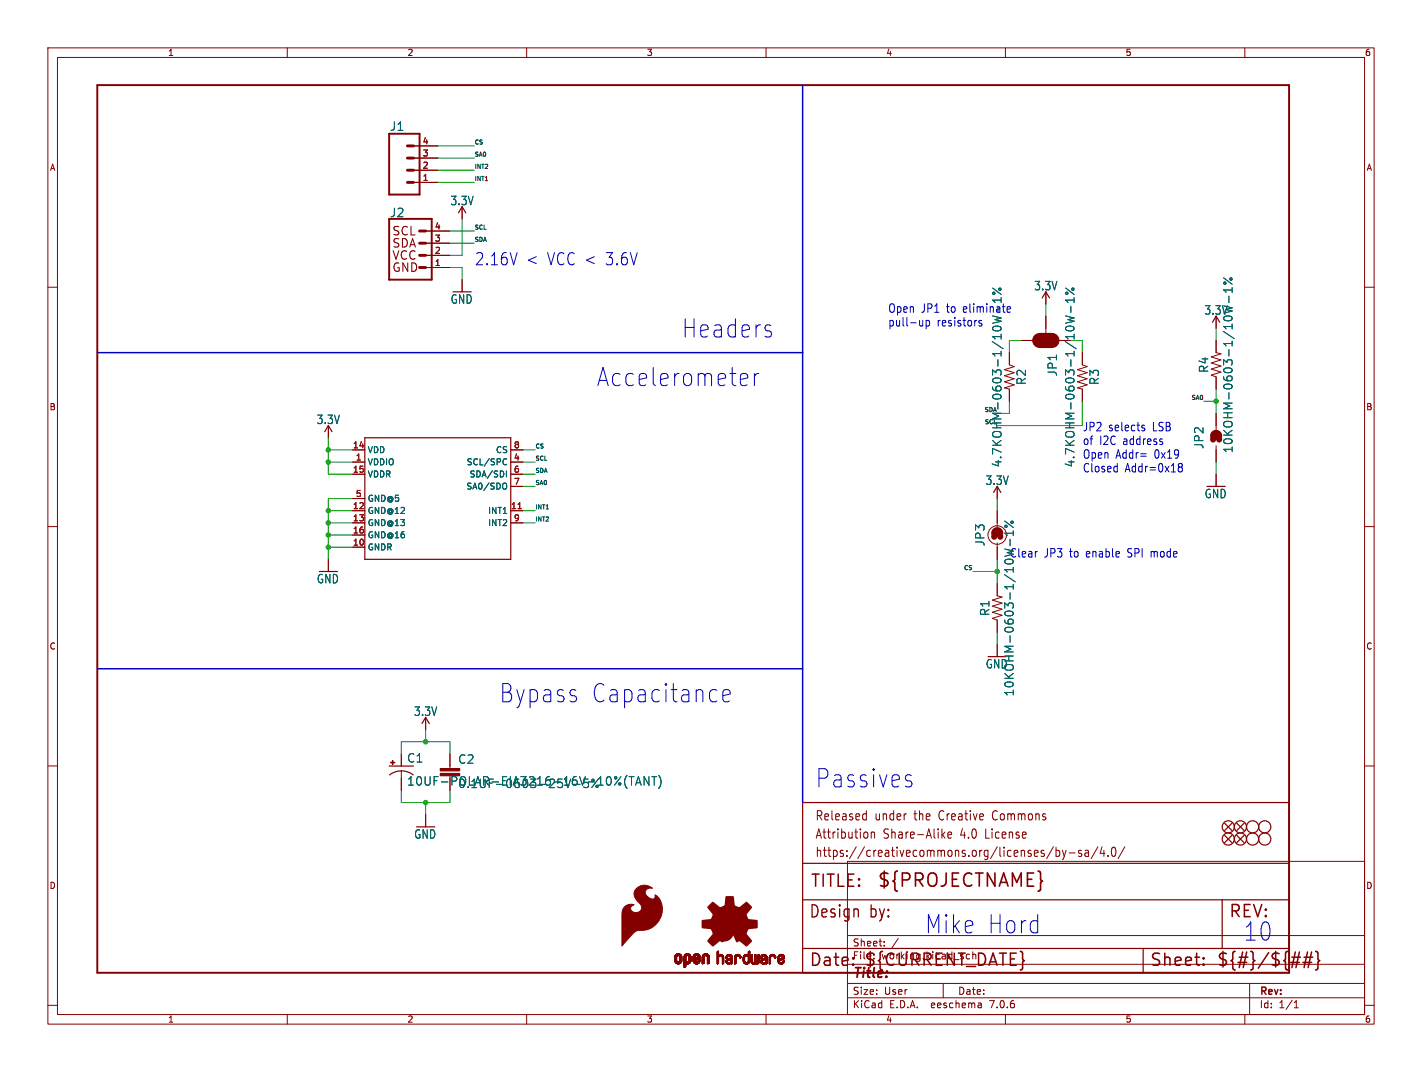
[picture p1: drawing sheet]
<svg xmlns="http://www.w3.org/2000/svg" width="297mm" height="224mm" viewBox="0 0 297 224" stroke-linecap="round" stroke-linejoin="round" font-family="sans-serif">
<defs><g id="words">
<g font-size="5.3" fill="#0000c2">
<text x="142.2" y="70.9">Headers</text>
<text x="124.5" y="81">Accelerometer</text>
<text x="104.1" y="147.1">Bypass</text>
<text x="123.2" y="147.1">Capacitance</text>
<text x="170.2" y="164.9">Passives</text>
<text x="193" y="195.3">Mike Hord</text>
<text x="259.6" y="196.9">10</text>
</g>
<text font-size="3.8" fill="#840000" x="183.1" y="185.7">${PROJECTNAME}</text>
<g font-size="3.5" fill="#0000c2">
<text x="99.1" y="55.6">2.16V</text>
<text x="109.8" y="55.6">&lt;</text>
<text x="114.1" y="55.6">VCC &lt;</text>
<text x="126.3" y="55.6">3.6V</text>
</g>
<g font-size="3.5" fill="#840000">
<text x="169.2" y="185.7">TITLE:</text>
<text x="168.9" y="192.1">Design</text>
<text x="181.6" y="192.1">by:</text>
<text x="256.5" y="192.1">REV:</text>
<text x="168.9" y="202.2">Date:</text>
<text x="180.3" y="202.2">${CURRENT_DATE}</text>
<text x="240" y="202.2">Sheet:</text>
<text x="254" y="202.2">${#}/${##}</text>
</g>
<text font-size="2.8" fill="#840000" x="178" y="204.8">Title:</text>
<g font-size="2.7" fill="#840000">
<text x="170.2" y="171.7">Released</text>
<text x="182.7" y="171.7">under</text>
<text x="191.1" y="171.7">the</text>
<text x="196.5" y="171.7">Creative</text>
<text x="208" y="171.7">Commons</text>
<text x="170.2" y="175.5">Attribution</text>
<text x="170.2" y="179.3">https://creativecommons.org/licenses/by-sa/4.0/</text>
<text x="184.5" y="175.5">Share-Alike</text>
<text x="200.8" y="175.5">4.0</text>
<text x="206.2" y="175.5">License</text>
</g>
<g font-size="2.5" fill="#006464">
<text x="81.4" y="27.5">J1</text>
<text x="81.4" y="45.6">J2</text>
<text x="94" y="43.1">3.3V</text>
<text x="94" y="63.6">GND</text>
<text x="201.3" y="65.5">eliminate</text>
<text x="215.9" y="60.9">3.3V</text>
<text x="251.5" y="65.9">3.3V</text>
<text x="252.6" y="78" transform="rotate(-90 252.6 78)">R4</text>
<text x="214.5" y="80.5" transform="rotate(-90 214.5 80.5)">R2</text>
<text x="221" y="78.7" transform="rotate(-90 221 78.7)">JP1</text>
<text x="229.7" y="80.5" transform="rotate(-90 229.7 80.5)">R3</text>
<text x="66.1" y="88.8">3.3V</text>
<text x="251.6" y="93.9" transform="rotate(-90 251.6 93.9)">JP2</text>
<text x="257.7" y="94.8" transform="rotate(-90 257.7 94.8)">10KOHM-0603-1/10W-1%</text>
<text x="205.8" y="101.5">3.3V</text>
<text x="209.4" y="97.7" transform="rotate(-90 209.4 97.7)">4.7KOHM-0603-1/10W-1%</text>
<text x="224.6" y="97.7" transform="rotate(-90 224.6 97.7)">4.7KOHM-0603-1/10W-1%</text>
<text x="251.5" y="104.3">GND</text>
<text x="205.8" y="114.2" transform="rotate(-90 205.8 114.2)">JP3</text>
<text x="210.8" y="116.6">Clear</text>
<text x="66.1" y="122.1">GND</text>
<text x="206.9" y="128.8" transform="rotate(-90 206.9 128.8)">R1</text>
<text x="205.8" y="139.8">GND</text>
<text x="86.4" y="149.8">3.3V</text>
<text x="211.9" y="145.6" transform="rotate(-90 211.9 145.6)">10KOHM-0603-1/10W-1%</text>
<text x="84.9" y="159.5">C1</text>
<text x="95.6" y="159.7">C2</text>
<text x="84.9" y="164.3">10UF-POLAR-EIA3216-16V-10%(TANT)</text>
<text x="95.6" y="164.8">0.1UF-0603-25V-5%</text>
<text x="86.4" y="175.4">GND</text>
</g>
<g font-size="2.5" fill="#840000">
<text x="81.8" y="49.5">SCL</text>
<text x="81.8" y="52">SDA</text>
<text x="81.8" y="57.1">GND</text>
<text x="81.8" y="54.6">VCC</text>
</g>
<g font-size="2.5" fill="#0000c2">
<text x="185.4" y="65.5">Open</text>
<text x="192.3" y="65.5">JP1</text>
<text x="197.7" y="65.5">to</text>
<text x="185.4" y="68.3">pull-up</text>
<text x="195.7" y="68.3">resistors</text>
<text x="226.1" y="90.2">JP2</text>
<text x="226.1" y="93.1">of</text>
<text x="226.1" y="95.9">Open</text>
<text x="229.6" y="93.1">I2C address</text>
<text x="231.5" y="90.2">selects</text>
<text x="233" y="95.9">Addr=</text>
<text x="240.8" y="90.2">LSB</text>
<text x="241.1" y="95.9">0x19</text>
<text x="226.1" y="98.8">Closed</text>
<text x="234.9" y="98.8">Addr=0x18</text>
<text x="218" y="116.6">JP3</text>
<text x="223.4" y="116.6">to</text>
<text x="227" y="116.6">enable</text>
<text x="235.8" y="116.6">SPI mode</text>
</g>
<g font-size="2.1" fill="#840000">
<text x="178" y="197.9">Sheet:</text>
<text x="178" y="200.6">File:</text>
<text x="184.1" y="200.6">working.kicad_sch</text>
<text x="178" y="208">Size:</text>
<text x="184.7" y="208">User</text>
<text x="200" y="208">Date:</text>
<text x="263" y="208.2">Rev:</text>
<text x="178" y="210.8">KiCad</text>
<text x="185.7" y="210.8">E.D.A.</text>
<text x="194.6" y="210.8">eeschema</text>
<text x="207" y="210.8">7.0.6</text>
<text x="263" y="210.8">Id:</text>
<text x="267.1" y="210.8">1/1</text>
</g>
<g font-size="1.8" fill="#840000">
<text x="35" y="11.9">1</text>
<text x="85" y="11.9">2</text>
<text x="135" y="11.9">3</text>
<text x="185" y="11.9">4</text>
<text x="235" y="11.9">5</text>
<text x="285" y="11.9">6</text>
<text x="10.3" y="35.9">A</text>
<text x="285.3" y="35.9">A</text>
<text x="10.3" y="85.9">B</text>
<text x="285.3" y="85.9">B</text>
<text x="10.3" y="135.9">C</text>
<text x="285.3" y="135.9">C</text>
<text x="10.3" y="185.9">D</text>
<text x="285.3" y="185.9">D</text>
<text x="35" y="213.8">1</text>
<text x="85" y="213.8">2</text>
<text x="135" y="213.8">3</text>
<text x="185" y="213.8">4</text>
<text x="235" y="213.8">5</text>
<text x="285" y="213.8">6</text>
</g>
<g font-size="1.8" fill="#a90000">
<text x="88.2" y="35.3">2</text>
<text x="88.2" y="32.8">3</text>
<text x="88.2" y="30.2">4</text>
<text x="88.2" y="37.8">1</text>
<text x="90.7" y="53.1">2</text>
<text x="90.7" y="50.5">3</text>
<text x="90.7" y="48">4</text>
<text x="90.7" y="55.6">1</text>
<text x="73.6" y="93.7">14</text>
<text x="107.2" y="93.7">8</text>
<text x="73.6" y="98.8">15</text>
<text x="74.2" y="96.3">1</text>
<text x="107.2" y="96.3">4</text>
<text x="107.2" y="98.8">6</text>
<text x="107.2" y="101.3">7</text>
<text x="73.6" y="106.4">12</text>
<text x="74.2" y="103.9">5</text>
<text x="106.6" y="106.4">11</text>
<text x="73.6" y="109">13</text>
<text x="73.6" y="111.5">16</text>
<text x="107.2" y="109">9</text>
<text x="73.6" y="114">10</text>
</g>
<g font-size="1.8" fill="#006464">
<text x="76.7" y="94.8">VDD</text>
<text x="103.5" y="94.8">CS</text>
<text x="76.7" y="97.4">VDDIO</text>
<text x="76.7" y="99.9">VDDR</text>
<text x="97.4" y="97.4">SCL/SPC</text>
<text x="98" y="99.9">SDA/SDI</text>
<text x="76.7" y="107.5">GND@12</text>
<text x="76.7" y="105">GND@5</text>
<text x="97.3" y="102.5">SA0/SDO</text>
<text x="101.9" y="107.5">INT1</text>
<text x="76.7" y="110.1">GND@13</text>
<text x="76.7" y="112.6">GND@16</text>
<text x="101.9" y="110.1">INT2</text>
<text x="76.7" y="115.2">GNDR</text>
</g>
<g font-size="1.2" fill="#0f0f0f">
<text x="99.1" y="32.8">SA0</text>
<text x="99.1" y="30.2">CS</text>
<text x="99.1" y="35.3">INT2</text>
<text x="99.1" y="37.9">INT1</text>
<text x="99.1" y="48">SCL</text>
<text x="99.1" y="50.6">SDA</text>
<text x="248.7" y="83.6">SA0</text>
<text x="205.5" y="86.1">SDA</text>
<text x="205.5" y="88.7">SCL</text>
<text x="111.8" y="93.7">CS</text>
<text x="111.8" y="101.4">SA0</text>
<text x="111.8" y="98.8">SDA</text>
<text x="111.8" y="96.3">SCL</text>
<text x="111.8" y="106.4">INT1</text>
<text x="111.8" y="109">INT2</text>
<text x="201.2" y="119.1">CS</text>
</g>
</g></defs>
<g fill="none" stroke="#840000" stroke-width=".21">
<path d="M10 10h277v203.9h-277zM12 12h273v199.9h-273zM60 10v2M110 10v2M160 10v2M210 10v2M260 10v2M86.4 38.1h5M86.4 35.6h5M86.4 33h5M86.4 30.5h5M10 60h2"/>
<path d="M88.9 55.9h5.1M88.9 53.3h5.1M88.9 50.8h5.1M88.9 48.3h5.1M96.5 43.2v2.5M96.5 58.4v2.6M285 60h2M210.8 73.7v2.5l1 .4-2 .6 2 .7-2 .6 2 .6-2 .7 2 .6-2 .6 1 .3v2.5M213.4 71.1h2.5M217.8 69.9h1.3v2.5h-1.3zM218.4 61v2.5M218.4 66v3.9"/>
<path d="M221 71.1h2.5M226.1 73.7v2.5l1 .4-2.1 .6 2.1 .7-2.1 .6 2.1 .6-2.1 .7 2.1 .6-2.1 .6 1.1 .3v2.5M254 71.1v2.6l1 .2-2 .6 2 .7-2 .6 2 .7-2 .6 2 .6-2 .7 1 .3v2.6M254 66v2.6M68.6 88.9v2.5M73.7 96.5h2.5M73.7 94h2.5M73.7 99.1h2.5M106.7 96.5h2.5M106.7 94h2.5M106.7 99.1h2.5M254 86.4v3.4"/>
<path d="M254 93.1v3.4M254 99.1v2.5M10 110h2M68.6 116.8v2.6M73.7 114.3h2.5M73.7 106.7h2.5M73.7 109.2h2.5M73.7 111.8h2.5M73.7 104.1h2.5M106.7 106.7h2.5M106.7 109.2h2.5M106.7 101.6h2.5"/>
<path d="M208.3 101.6v2.5M208.3 106.7v3.4M208.3 113.4v3.4M285 110h2M208.3 121.9v2.6l1 .2-2 .6 2 .7-2 .6 2 .7-2 .6 2 .6-2 .7 1 .3v2.6M208.3 134.6v2.6M10 160h2M83.8 157.5v2.5M88.9 149.9v2.5M94 157.5v3M285 160h2M83.8 161v4.1"/>
<path d="M88.9 170.2v2.5M177 179.9h108v32h-108zM180.5 170l.4 .1M180.9 169.3v2M180.9 171.2l-.4 .1M181.2 174v.9M182 173.8v1.3M182 174l.2-.2 .4 .1 .1 1.2M196.9 174.4l.5 .7M197.4 173.8l-.7 .7M198 174.4l.8-.1-.1-.4-.5-.1-.2 .3 .1 .9h.6M220 176.9l-1.4 2.5"/>
<path d="M220.6 177v1.9M220.6 177.7l.4-.1 .3 .4-.1 .8h-.6M221.9 177.6l.4 1.3M222.3 178.9l-.2 .5-.2 .1M222.7 177.6l-.4 1.3M223.3 178.2h1.2M225.9 177.7l-.4-.1-.2 .3v.3l.6 .1v.5h-.6M226.7 177.7h.6l.1 1.2M227.4 178.1l-.6 .1a.4 .4 0 0 0-.2 .3 .4 .4 0 0 0 .2 .4l.6-.1M229.3 176.9l-1.4 2.5M230.2 176.9l-.4 1.4h1M230.6 177.6v1.3"/>
<path d="M231.4 178.7v.2M232.4 177.1l.3-.1a1.34 1.34 0 0 1 0 1.9h-.2a1.44 1.44 0 0 1-.1-1.8zM234.9 176.9l-1.4 2.5M177 195.4h108M184.7 197.5v.1M184.7 196.7v.1M187.6 196l-1.3 2M10 210h2M60 211.9v2M110 211.9v2M160 211.9v2M177 208.4h108"/>
<path d="M177 205.4h108M177 201.4h108M197 205.4v3M204.9 209.6l.1 .9M205 210.4l-.2 .1M205 209.9h-.2M210 211.9v2M260 211.9v2M261 205.4v6.5M270.3 210.5h.9M270.3 209.4l.4-.4v1.5M285 210h2"/>
<circle cx="208.3" cy="111.8" r="1.93"/>
</g>
<g fill="none" stroke="#006464" stroke-width=".21">
<path d="M255.6 58l1.8 1.4M207.3 66l1.8 .4-1.3 .4 1.3 .3-1.8 .4M207.3 60.2l1.8 1.3M209.1 62.2v1M209.1 62.7h-1.8l.3 .2M222.6 66l1.7 .4-1.2 .4 1.2 .3-1.7 .4M222.6 60.2l1.7 1.3M223.7 64v1.3M224.3 62.7h-1.7l.5 .5M224.3 62.2v1M255.6 63.9l1.8 .4-1.3 .3 1.3 .4-1.8 .4M256.7 61.8v1.4"/>
<path d="M257.4 60.1v1M257.4 60.6h-1.8l.5 .5M105.5 95.8l.3 .2M105.8 98.4v1.2M105.8 97l-.3 .1M105.5 100.9l.3 .4v.7l-.3 .2M209.9 114.7l1.7 .4M209.9 108.8l1.7 1.4M211 112.6v1.4M211.6 115.8l-1.7 .4M211.6 110.9v1M211.6 111.4h-1.7l.5 .5"/>
<path d="M131 162a2.04 2.04 0 0 0 0 2.7M131.4 162.2h1M131.9 162.2v1.8M132.7 164l.6-1.8 .6 1.8M132.9 163.5h.9M135.5 162.2v1.8l-1-1.8v1.8M136.1 162.2h1M136.6 162.2v1.8M137.6 162a2.04 2.04 0 0 1 0 2.7"/>
<circle cx="255.8" cy="59.1" r=".24"/>
<circle cx="257.1" cy="58.3" r=".25"/>
<circle cx="207.6" cy="61.3" r=".25"/>
<circle cx="208.8" cy="60.4" r=".25"/>
<circle cx="222.8" cy="61.3" r=".25"/>
<circle cx="224.1" cy="60.4" r=".25"/>
<circle cx="210.1" cy="109.9" r=".25"/>
<circle cx="211.4" cy="109.1" r=".25"/>
</g>
<path d="M20.3 17.8h248.9v185.4h-248.9zM81.3 27.9h6.3v12.7h-6.3zM81.3 45.7h8.9v12.7h-8.9z" fill="none" stroke="#840000" stroke-width=".41"/>
<g fill="none" stroke="#840000" stroke-width=".25">
<path d="M95.8 44.5l.7-1.3 .8 1.3M217.7 62.2l.7-1.2 .8 1.2M253.2 67.3l.8-1.3 .8 1.3M67.8 90.2l.8-1.3 .7 1.3M76.2 91.4h30.5v25.4h-30.5zM207.5 102.9l.8-1.3 .7 1.3M88.1 151.1l.8-1.2 .8 1.2M81.3 160h5.1M81.4 161.9a4.1 4.1 0 0 1 4.9 0M167.6 167.6h101.6v35.6h-101.6zM255.8 172l1.5 1.5M255.8 174.5l1.5 1.5"/>
<path d="M257.3 172l-1.5 1.5M257.3 174.5l-1.5 1.5M258.3 174.5l1.5 1.5M258.3 172l1.5 1.5M259.8 174.5l-1.5 1.5M259.8 172l-1.5 1.5M167.6 198.1h101.6M167.6 180.3h101.6M167.6 188h101.6M238.8 198.1v5.1M255.3 188v10.1"/>
<circle cx="256.5" cy="175.3" r="1.27"/>
<circle cx="256.5" cy="172.7" r="1.27"/>
<circle cx="259.1" cy="172.7" r="1.27"/>
<circle cx="259.1" cy="175.3" r="1.27"/>
<circle cx="261.6" cy="172.7" r="1.27"/>
<circle cx="261.6" cy="175.3" r="1.27"/>
<circle cx="264.2" cy="175.3" r="1.27"/>
<circle cx="264.2" cy="172.7" r="1.27"/>
</g>
<path d="M108.2 106.3h.7" fill="none" stroke="#a90000" stroke-width=".21"/>
<path d="M85.1 38.1h1.3M85.1 35.6h1.3M85.1 33h1.3M85.1 30.5h1.3M87.6 55.9h1.3M87.6 53.3h1.3M87.6 50.8h1.3M87.6 48.3h1.3" fill="none" stroke="#840000" stroke-width=".61"/>
<g fill="#840000" stroke="#840000" stroke-width=".21">
<path d="M216.2 70.2l.8-.3v2.5a1.27 1.27 0 0 1-1.1-.8 1.27 1.27 0 0 1 .3-1.4z"/>
<path d="M217.8 69.9h1.3v2.5h-1.3z"/>
<path d="M219.8 69.9a1.27 1.27 0 0 1 1.3 1.2 1.27 1.27 0 0 1-1.3 1.3z"/>
<path d="M91.9 161.5h4.1v.6h-4.1z"/>
<path d="M91.9 160.5h4.1v.5h-4.1z"/>
<path d="M140.9 200.7h.4z"/>
<path d="M140.9 200.6l.4 .1z"/>
<path d="M140.9 200.6h.4z"/>
<path d="M140.9 200.5l.4 .1z"/>
<path d="M140.9 200.5h.4z"/>
<path d="M140.9 200.4l.4 .1z"/>
<path d="M140.9 200.4h.4z"/>
<path d="M140.9 200.3l.4 .1z"/>
<path d="M140.9 200.3h.4z"/>
<path d="M140.9 200.2l.4 .1z"/>
<path d="M140.9 200.2h.4z"/>
<path d="M140.9 200.1l.4 .1z"/>
<path d="M140.9 200.1h.4z"/>
<path d="M140.9 200l.4 .1z"/>
<path d="M140.9 200h.4z"/>
<path d="M140.9 199.9l.4 .1z"/>
<path d="M140.9 199.9h.4z"/>
<path d="M141 200.7h.4z"/>
<path d="M141 200.7h.3z"/>
<path d="M141 199.9h.3z"/>
<path d="M141 199.8l.3 .1z"/>
<path d="M141 199.8h.4z"/>
<path d="M141 200.8h.4z"/>
<path d="M141 200.7l.4 .1z"/>
<path d="M141 199.7l.4 .1z"/>
<path d="M141 200.9h.5z"/>
<path d="M141 200.9h.4z"/>
<path d="M141 200.8l.4 .1z"/>
<path d="M141 199.7h.4z"/>
<path d="M141 199.7h.5z"/>
<path d="M141 199.6l.5 .1z"/>
<path d="M141 200.9l.6 .1z"/>
<path d="M141 199.6h.5z"/>
<path d="M141 199.6h.6z"/>
<path d="M141 201h1.3z"/>
<path d="M141 201h.6z"/>
<path d="M141 199.6h1.3z"/>
<path d="M141.1 201h1.2z"/>
<path d="M141.1 199.6h1.2z"/>
<path d="M141.1 199.5l1.2 .1z"/>
<path d="M141.1 201l1.2 .1z"/>
<path d="M141.1 199.5h1.2z"/>
<path d="M141.1 201.1h1.2z"/>
<path d="M141.1 199.5h1.1z"/>
<path d="M141.1 201.1h1.1z"/>
<path d="M141.1 199.4l1.1 .1z"/>
<path d="M141.2 201.1l1 .1z"/>
<path d="M141.2 199.4h1z"/>
<path d="M141.2 201.2h1z"/>
<path d="M141.2 201.2h.9z"/>
<path d="M141.2 199.4h.9z"/>
<path d="M141.3 199.3l.8 .1z"/>
<path d="M141.3 201.2h.8z"/>
<path d="M141.3 199.3h.8z"/>
<path d="M141.3 201.2l.8 .1z"/>
<path d="M141.3 201.3h.7z"/>
<path d="M141.3 199.3h.7z"/>
<path d="M141.4 201.3h.6z"/>
<path d="M141.4 199.3h.6z"/>
<path d="M141.4 201.3h.5z"/>
<path d="M141.4 199.3h.5z"/>
<path d="M141.5 201.3h.4z"/>
<path d="M141.5 199.2l.4 .1z"/>
<path d="M141.5 201.3h.3z"/>
<path d="M141.5 199.2h.3z"/>
<path d="M141.5 201.3l.3 .1z"/>
<path d="M141.6 201.4h.2z"/>
<path d="M141.6 199.2h.2z"/>
<path d="M141.7 199.6h.6z"/>
<path d="M141.8 201h.5z"/>
<path d="M141.8 199.6h.5z"/>
<path d="M141.8 200.9l.5 .1z"/>
<path d="M141.8 200.9h.5z"/>
<path d="M141.8 199.6l.5 .1z"/>
<path d="M141.8 199.7h.5z"/>
<path d="M141.9 200.9h.5z"/>
<path d="M141.9 199.7h.4z"/>
<path d="M141.9 199.7h.5z"/>
<path d="M141.9 200.8l.5 .1z"/>
<path d="M141.9 200.8h.5z"/>
<path d="M141.9 199.7l.5 .1z"/>
<path d="M141.9 199.8h.5z"/>
<path d="M142 200.8h.4z"/>
<path d="M142 199.8h.4z"/>
<path d="M142 200.7l.4 .1z"/>
<path d="M142 200.7h.4z"/>
<path d="M142 199.9h.4z"/>
<path d="M142 199.8l.4 .1z"/>
<path d="M142 200.6l.4 .1z"/>
<path d="M142 200.6h.4z"/>
<path d="M142 200.5l.4 .1z"/>
<path d="M142 200.5h.4z"/>
<path d="M142 200.4l.4 .1z"/>
<path d="M142 200.4h.4z"/>
<path d="M142 200.3l.4 .1z"/>
<path d="M142 200.3h.4z"/>
<path d="M142 200.2l.4 .1z"/>
<path d="M142 200.2h.4z"/>
<path d="M142 200.1l.4 .1z"/>
<path d="M142 200.1h.4z"/>
<path d="M142 200l.4 .1z"/>
<path d="M142 200h.4z"/>
<path d="M142 199.9l.4 .1z"/>
<path d="M142.9 202h.2z"/>
<path d="M142.9 202h.3z"/>
<path d="M142.9 201.9l.3 .1z"/>
<path d="M142.9 201.9h.3z"/>
<path d="M142.9 201.8l.3 .1z"/>
<path d="M142.9 201.8h.3z"/>
<path d="M142.9 201.7l.3 .1z"/>
<path d="M142.9 201.7h.3z"/>
<path d="M142.9 201.6l.3 .1z"/>
<path d="M142.9 201.6h.3z"/>
<path d="M142.9 201.5l.3 .1z"/>
<path d="M142.9 201.5h.3z"/>
<path d="M142.9 201.4l.3 .1z"/>
<path d="M142.9 201.4h.3z"/>
<path d="M142.9 201.3l.3 .1z"/>
<path d="M142.9 201.3h.3z"/>
<path d="M142.9 201.3h.4z"/>
<path d="M142.9 201.3h1z"/>
<path d="M142.9 201.3h1.1z"/>
<path d="M142.9 201.2l1.1 .1z"/>
<path d="M142.9 201.2h1.1z"/>
<path d="M142.9 201.2h1.2z"/>
<path d="M142.9 201.1l1.2 .1z"/>
<path d="M142.9 201.1h1.2z"/>
<path d="M142.9 201.1h1.3z"/>
<path d="M142.9 201l1.3 .1z"/>
<path d="M142.9 201h1.3z"/>
<path d="M142.9 201h.6z"/>
<path d="M142.9 200.9l.6 .1z"/>
<path d="M142.9 200.9h.6z"/>
<path d="M142.9 200.9h.5z"/>
<path d="M142.9 200.9h.4z"/>
<path d="M142.9 200.8l.4 .1z"/>
<path d="M142.9 200.8h.4z"/>
<path d="M142.9 200.7l.4 .1z"/>
<path d="M142.9 200.7h.3z"/>
<path d="M142.9 200.6l.3 .1z"/>
<path d="M142.9 200.6h.3z"/>
<path d="M142.9 200.5l.3 .1z"/>
<path d="M142.9 200.5h.3z"/>
<path d="M142.9 200.4l.3 .1z"/>
<path d="M142.9 200.4h.3z"/>
<path d="M142.9 200.3l.3 .1z"/>
<path d="M142.9 200.3h.3z"/>
<path d="M142.9 200.2l.3 .1z"/>
<path d="M142.9 200.2h.3z"/>
<path d="M142.9 200.1l.3 .1z"/>
<path d="M142.9 200.1h.3z"/>
<path d="M142.9 200l.3 .1z"/>
<path d="M142.9 200h.3z"/>
<path d="M142.9 199.9l.3 .1z"/>
<path d="M142.9 199.9h.3z"/>
<path d="M142.9 199.8l.3 .1z"/>
<path d="M142.9 199.8h.4z"/>
<path d="M142.9 202h.1z"/>
<path d="M142.9 199.7l.4 .1z"/>
<path d="M142.9 199.7h.4z"/>
<path d="M142.9 199.7h.5z"/>
<path d="M142.9 199.6l.5 .1z"/>
<path d="M142.9 199.6h.6z"/>
<path d="M142.9 199.6h1.3z"/>
<path d="M143 199.6h1.2z"/>
<path d="M143 199.5l1.2 .1z"/>
<path d="M143 199.5h1.2z"/>
<path d="M143 199.5h1.1z"/>
<path d="M143 199.4l1.1 .1z"/>
<path d="M143.1 199.4h1z"/>
<path d="M143.1 199.4h.9z"/>
<path d="M143.2 199.4h.8z"/>
<path d="M143.2 199.3l.8 .1z"/>
<path d="M143.2 199.3h.8z"/>
<path d="M143.2 199.3h.7z"/>
<path d="M143.3 199.3h.6z"/>
<path d="M143.3 201.3h.5z"/>
<path d="M143.3 199.3h.5z"/>
<path d="M143.4 201.3h.4z"/>
<path d="M143.4 199.3h.4z"/>
<path d="M143.4 199.2l.4 .1z"/>
<path d="M143.4 199.2h.3z"/>
<path d="M143.5 201.3l.2 .1z"/>
<path d="M143.5 199.2h.2z"/>
<path d="M143.5 201.4h.2z"/>
<path d="M143.6 199.6h.6z"/>
<path d="M143.7 201h.5z"/>
<path d="M143.7 200.9l.6 .1z"/>
<path d="M143.7 199.6h.6z"/>
<path d="M143.7 200.9h.6z"/>
<path d="M143.7 199.6l.6 .1z"/>
<path d="M143.7 199.7h.6z"/>
<path d="M143.8 200.9h.5z"/>
<path d="M143.8 199.7h.5z"/>
<path d="M143.8 200.8l.5 .1z"/>
<path d="M143.8 200.8h.5z"/>
<path d="M143.8 199.7l.5 .1z"/>
<path d="M143.9 200.8h.4z"/>
<path d="M143.9 199.8h.4z"/>
<path d="M143.9 200.7l.4 .1z"/>
<path d="M143.9 200.7h.4z"/>
<path d="M143.9 199.8l.4 .1z"/>
<path d="M143.9 199.9h.4z"/>
<path d="M143.9 200.6l.4 .1z"/>
<path d="M143.9 200.6h.4z"/>
<path d="M143.9 200.5l.4 .1z"/>
<path d="M143.9 200.5h.4z"/>
<path d="M143.9 200.4l.4 .1z"/>
<path d="M143.9 200.4h.4z"/>
<path d="M143.9 200.3l.4 .1z"/>
<path d="M143.9 200.3h.4z"/>
<path d="M143.9 200.2l.4 .1z"/>
<path d="M143.9 200.2h.4z"/>
<path d="M143.9 200.1l.4 .1z"/>
<path d="M143.9 200.1h.4z"/>
<path d="M143.9 200l.4 .1z"/>
<path d="M143.9 200h.4z"/>
<path d="M143.9 199.9l.4 .1z"/>
<path d="M144.8 200.8h.4z"/>
<path d="M144.8 200.7l.4 .1z"/>
<path d="M144.8 200.7h.4z"/>
<path d="M144.8 200.6l.4 .1z"/>
<path d="M144.8 200.6h.4z"/>
<path d="M144.8 200.6h.5z"/>
<path d="M144.8 200.5l.6 .1z"/>
<path d="M144.8 200.5h.6z"/>
<path d="M144.8 200.5h.7z"/>
<path d="M144.8 200.4l.8 .1z"/>
<path d="M144.8 200.4h.8z"/>
<path d="M144.8 200.4h.9z"/>
<path d="M144.8 200.4h1z"/>
<path d="M144.8 200.3l1 .1z"/>
<path d="M144.8 200.3h1z"/>
<path d="M144.8 200.3h1.1z"/>
<path d="M144.8 200.3h1.2z"/>
<path d="M144.8 200.2l1.2 .1z"/>
<path d="M144.8 200.2h1.2z"/>
<path d="M144.8 200.2h1.3z"/>
<path d="M144.8 200.2h1.4z"/>
<path d="M144.8 200.2h.4z"/>
<path d="M144.8 200.1l.4 .1z"/>
<path d="M144.8 200.1h.3z"/>
<path d="M144.8 200l.3 .1z"/>
<path d="M144.8 200h.3z"/>
<path d="M144.8 199.9l.3 .1z"/>
<path d="M144.8 199.9h.4z"/>
<path d="M144.8 199.8l.4 .1z"/>
<path d="M144.8 199.8h.4z"/>
<path d="M144.8 200.9h.5z"/>
<path d="M144.8 200.8l.4 .1z"/>
<path d="M144.8 199.7l.4 .1z"/>
<path d="M144.8 199.7h.4z"/>
<path d="M144.8 199.7h.5z"/>
<path d="M144.8 200.9h.6z"/>
<path d="M144.8 200.9l.6 .1z"/>
<path d="M144.8 199.6l.6 .1z"/>
<path d="M144.8 199.6h.6z"/>
<path d="M144.8 201h1.3z"/>
<path d="M144.8 201h.6z"/>
<path d="M144.9 201h1.2z"/>
<path d="M144.9 199.6h1.2z"/>
<path d="M144.9 199.5l1.2 .1z"/>
<path d="M144.9 199.5h1.2z"/>
<path d="M144.9 201l1.2 .1z"/>
<path d="M144.9 201.1h1.2z"/>
<path d="M144.9 201.1h1.1z"/>
<path d="M145 201.1h1z"/>
<path d="M145 199.5h1z"/>
<path d="M145 199.4l1 .1z"/>
<path d="M145 201.1l1 .1z"/>
<path d="M145 199.4h1z"/>
<path d="M145 201.2h1z"/>
<path d="M145 201.2h.9z"/>
<path d="M145.1 199.4h.9z"/>
<path d="M145.1 201.2h.8z"/>
<path d="M145.1 199.4h.8z"/>
<path d="M145.1 199.3l.8 .1z"/>
<path d="M145.1 201.2l.8 .1z"/>
<path d="M145.1 199.3h.8z"/>
<path d="M145.1 201.3h.8z"/>
<path d="M145.1 199.3h.7z"/>
<path d="M145.2 201.3h.6z"/>
<path d="M145.2 199.3h.6z"/>
<path d="M145.2 200.2h1z"/>
<path d="M145.3 200.1l.9 .1z"/>
<path d="M145.3 199.3h.4z"/>
<path d="M145.3 201.3h.4z"/>
<path d="M145.3 200.1h.9z"/>
<path d="M145.3 199.2l.4 .1z"/>
<path d="M145.3 201.3h.3z"/>
<path d="M145.4 201.3l.2 .1z"/>
<path d="M145.4 200.1h.8z"/>
<path d="M145.4 199.2h.2z"/>
<path d="M145.4 201.4h.2z"/>
<path d="M145.5 200.1h.7z"/>
<path d="M145.5 200l.7 .1z"/>
<path d="M145.6 200h.6z"/>
<path d="M145.6 199.6h.5z"/>
<path d="M145.6 201h.5z"/>
<path d="M145.6 199.6h.6z"/>
<path d="M145.6 200.9l.5 .1z"/>
<path d="M145.6 200.9h.5z"/>
<path d="M145.6 199.6l.6 .1z"/>
<path d="M145.6 199.7h.6z"/>
<path d="M145.7 200.9h.5z"/>
<path d="M145.7 200h.5z"/>
<path d="M145.7 199.7h.5z"/>
<path d="M145.7 199.7l.5 .1z"/>
<path d="M145.8 200.8l.4 .1z"/>
<path d="M145.8 199.8h.4z"/>
<path d="M145.8 200.8h.4z"/>
<path d="M145.8 199.9l.4 .1z"/>
<path d="M145.8 199.9h.4z"/>
<path d="M145.8 199.8l.4 .1z"/>
<path d="M145.8 200.7l.4 .1z"/>
<path d="M145.8 200.7h.4z"/>
<path d="M145.9 200.7h.3z"/>
<path d="M145.9 200.6l.3 .1z"/>
<path d="M145.9 200.6h.3z"/>
<path d="M145.9 200.5l.3 .1z"/>
<path d="M145.9 200.5h.3z"/>
<path d="M146 200.5h.2z"/>
<path d="M146.7 201.3h.2z"/>
<path d="M146.7 201.3h.3z"/>
<path d="M146.7 201.2l.3 .1z"/>
<path d="M146.7 201.2h.3z"/>
<path d="M146.7 201.2h.4z"/>
<path d="M146.7 201.1l.4 .1z"/>
<path d="M146.7 201.1h.4z"/>
<path d="M146.7 201l.4 .1z"/>
<path d="M146.7 201h.4z"/>
<path d="M146.7 200.9l.4 .1z"/>
<path d="M146.7 200.9h.4z"/>
<path d="M146.7 200.8l.4 .1z"/>
<path d="M146.7 200.8h.4z"/>
<path d="M146.7 200.7l.4 .1z"/>
<path d="M146.7 200.7h.4z"/>
<path d="M146.7 200.6l.4 .1z"/>
<path d="M146.7 200.6h.4z"/>
<path d="M146.7 200.5l.4 .1z"/>
<path d="M146.7 200.5h.4z"/>
<path d="M146.7 200.4l.4 .1z"/>
<path d="M146.7 200.4h.4z"/>
<path d="M146.7 200.3l.4 .1z"/>
<path d="M146.7 200.3h.4z"/>
<path d="M146.7 200.2l.4 .1z"/>
<path d="M146.7 200.2h.4z"/>
<path d="M146.7 200.1l.4 .1z"/>
<path d="M146.7 200.1h.4z"/>
<path d="M146.7 200l.4 .1z"/>
<path d="M146.7 200h.4z"/>
<path d="M146.7 199.9l.4 .1z"/>
<path d="M146.7 199.9h.4z"/>
<path d="M146.7 199.8l.4 .1z"/>
<path d="M146.7 199.8h.4z"/>
<path d="M146.7 201.3h.1z"/>
<path d="M146.7 199.7l.4 .1z"/>
<path d="M146.7 199.7h.4z"/>
<path d="M146.7 199.7h.5z"/>
<path d="M146.7 199.7h.6z"/>
<path d="M146.7 199.6l.6 .1z"/>
<path d="M146.7 199.6h.6z"/>
<path d="M146.8 199.6h.6z"/>
<path d="M146.8 199.6h1.3z"/>
<path d="M146.8 199.6h1.2z"/>
<path d="M146.8 199.5l1.2 .1z"/>
<path d="M146.8 199.5h1.2z"/>
<path d="M146.9 199.5h1.1z"/>
<path d="M146.9 199.4l1 .1z"/>
<path d="M146.9 199.4h1z"/>
<path d="M147 199.4h.8z"/>
<path d="M147 199.3l.8 .1z"/>
<path d="M147 199.3h.8z"/>
<path d="M147.1 199.3h.6z"/>
<path d="M147.2 199.3h.4z"/>
<path d="M147.2 199.2l.4 .1z"/>
<path d="M147.3 199.2h.3z"/>
<path d="M147.3 199.2h.2z"/>
<path d="M147.5 199.6h.6z"/>
<path d="M147.6 199.6l.5 .1z"/>
<path d="M147.6 199.7h.5z"/>
<path d="M147.7 199.7h.4z"/>
<path d="M147.7 199.7l.4 .1z"/>
<path d="M147.7 199.8h.4z"/>
<path d="M147.7 199.8l.4 .1z"/>
<path d="M147.7 201.3h.3z"/>
<path d="M147.7 201.2l.4 .1z"/>
<path d="M147.7 201.2h.4z"/>
<path d="M147.7 201.2h.5z"/>
<path d="M147.7 201.1l.5 .1z"/>
<path d="M147.7 201.1h.5z"/>
<path d="M147.7 201l.5 .1z"/>
<path d="M147.7 201h.5z"/>
<path d="M147.7 200.9l.5 .1z"/>
<path d="M147.7 200.9h.5z"/>
<path d="M147.7 200.8l.5 .1z"/>
<path d="M147.7 200.8h.5z"/>
<path d="M147.7 200.7l.5 .1z"/>
<path d="M147.7 200.7h.5z"/>
<path d="M147.7 200.6l.5 .1z"/>
<path d="M147.7 200.6h.5z"/>
<path d="M147.7 200.5l.5 .1z"/>
<path d="M147.7 200.5h.5z"/>
<path d="M147.7 200.4l.5 .1z"/>
<path d="M147.7 200.4h.5z"/>
<path d="M147.7 200.3l.5 .1z"/>
<path d="M147.7 200.3h.5z"/>
<path d="M147.7 200.2l.5 .1z"/>
<path d="M147.7 200.2h.5z"/>
<path d="M147.7 200.1l.5 .1z"/>
<path d="M147.7 200.1h.5z"/>
<path d="M147.7 200l.5 .1z"/>
<path d="M147.7 200h.5z"/>
<path d="M147.7 199.9l.5 .1z"/>
<path d="M147.7 199.9h.5z"/>
<path d="M147.7 199.9h.4z"/>
<path d="M147.8 201.3h.2z"/>
<path d="M147.8 201.3h.1z"/>
<path d="M149.8 201.3h.1z"/>
<path d="M149.8 201.3h.2z"/>
<path d="M149.8 198.9h.3z"/>
<path d="M149.8 201.3h.3z"/>
<path d="M149.8 201.2l.3 .1z"/>
<path d="M149.8 201.2h.3z"/>
<path d="M149.8 201.1l.3 .1z"/>
<path d="M149.8 201.1h.3z"/>
<path d="M149.8 201l.3 .1z"/>
<path d="M149.8 201h.3z"/>
<path d="M149.8 200.9l.3 .1z"/>
<path d="M149.8 200.9h.3z"/>
<path d="M149.8 200.8l.3 .1z"/>
<path d="M149.8 200.8h.3z"/>
<path d="M149.8 200.7l.3 .1z"/>
<path d="M149.8 200.7h.3z"/>
<path d="M149.8 200.6l.3 .1z"/>
<path d="M149.8 200.6h.3z"/>
<path d="M149.8 200.5l.3 .1z"/>
<path d="M149.8 200.5h.3z"/>
<path d="M149.8 200.4l.3 .1z"/>
<path d="M149.8 200.4h.3z"/>
<path d="M149.8 200.3l.3 .1z"/>
<path d="M149.8 200.3h.3z"/>
<path d="M149.8 200.2l.3 .1z"/>
<path d="M149.8 200.2h.3z"/>
<path d="M149.8 200.1l.3 .1z"/>
<path d="M149.8 200.1h.3z"/>
<path d="M149.8 200l.3 .1z"/>
<path d="M149.8 200h.3z"/>
<path d="M149.8 199.9l.3 .1z"/>
<path d="M149.8 199.9h.3z"/>
<path d="M149.8 199.8l.3 .1z"/>
<path d="M149.8 199.8h.3z"/>
<path d="M149.8 199.8h.4z"/>
<path d="M149.8 199.7l.4 .1z"/>
<path d="M149.8 199.7h.4z"/>
<path d="M149.8 199.7h.5z"/>
<path d="M149.8 199.7h.6z"/>
<path d="M149.8 199.6l.6 .1z"/>
<path d="M149.8 199.6h1.2z"/>
<path d="M149.8 199.5l1.2 .1z"/>
<path d="M149.8 199.5h1.1z"/>
<path d="M149.8 199.5h1z"/>
<path d="M149.8 199.4l1 .1z"/>
<path d="M149.8 199.4h1z"/>
<path d="M149.8 199.4h.3z"/>
<path d="M149.8 199.3l.3 .1z"/>
<path d="M149.8 199.3h.3z"/>
<path d="M149.8 199.2l.3 .1z"/>
<path d="M149.8 199.2h.3z"/>
<path d="M149.8 199.1l.3 .1z"/>
<path d="M149.8 199.1h.3z"/>
<path d="M149.8 199l.3 .1z"/>
<path d="M149.8 199h.3z"/>
<path d="M149.8 198.9l.3 .1z"/>
<path d="M149.8 198.8l.3 .1z"/>
<path d="M149.8 198.8h.3z"/>
<path d="M149.9 198.7l.2 .1z"/>
<path d="M149.9 198.7h.2z"/>
<path d="M150.2 199.4h.6z"/>
<path d="M150.2 199.4h.5z"/>
<path d="M150.3 199.4h.4z"/>
<path d="M150.5 199.6l.5 .1z"/>
<path d="M150.6 199.7h.4z"/>
<path d="M150.7 199.7h.4z"/>
<path d="M150.7 199.7l.4 .1z"/>
<path d="M150.7 199.8h.4z"/>
<path d="M150.8 199.8h.3z"/>
<path d="M150.8 199.8l.3 .1z"/>
<path d="M150.8 199.9h.3z"/>
<path d="M150.9 199.9h.2z"/>
<path d="M150.9 200h.2z"/>
<path d="M150.9 199.9l.2 .1z"/>
<path d="M150.9 201.3h.1z"/>
<path d="M150.9 201.3h.2z"/>
<path d="M150.9 201.2l.2 .1z"/>
<path d="M150.9 201.2h.2z"/>
<path d="M150.9 201.1l.2 .1z"/>
<path d="M150.9 201.1h.2z"/>
<path d="M150.9 201l.2 .1z"/>
<path d="M150.9 201h.2z"/>
<path d="M150.9 200.9l.2 .1z"/>
<path d="M150.9 200.9h.2z"/>
<path d="M150.9 200.8l.2 .1z"/>
<path d="M150.9 200.8h.2z"/>
<path d="M150.9 200.7l.2 .1z"/>
<path d="M150.9 200.7h.2z"/>
<path d="M150.9 200.6l.2 .1z"/>
<path d="M150.9 200.6h.2z"/>
<path d="M150.9 200.5l.2 .1z"/>
<path d="M150.9 200.5h.2z"/>
<path d="M150.9 200.4l.2 .1z"/>
<path d="M150.9 200.4h.2z"/>
<path d="M150.9 200.3l.2 .1z"/>
<path d="M150.9 200.3h.2z"/>
<path d="M150.9 200.2l.2 .1z"/>
<path d="M150.9 200.2h.2z"/>
<path d="M150.9 200.1l.2 .1z"/>
<path d="M150.9 200.1h.2z"/>
<path d="M150.9 200l.2 .1z"/>
<path d="M151.6 200.9h.3z"/>
<path d="M151.6 200.8l.3 .1z"/>
<path d="M151.6 200.8h.3z"/>
<path d="M151.6 200.1h.2z"/>
<path d="M151.6 200.1h.3z"/>
<path d="M151.6 200l.3 .1z"/>
<path d="M151.6 200h.3z"/>
<path d="M151.6 201h.4z"/>
<path d="M151.6 201h.3z"/>
<path d="M151.6 200.9l.3 .1z"/>
<path d="M151.6 200.7l.3 .1z"/>
<path d="M151.6 200.7h.3z"/>
<path d="M151.6 200.7h.4z"/>
<path d="M151.6 200.1h.1z"/>
<path d="M151.6 199.9l.3 .1z"/>
<path d="M151.6 199.9h.3z"/>
<path d="M151.6 200.6l.4 .1z"/>
<path d="M151.6 199.8l.3 .1z"/>
<path d="M151.6 201.1h.5z"/>
<path d="M151.6 201l.4 .1z"/>
<path d="M151.6 200.6h.5z"/>
<path d="M151.6 200.6h.6z"/>
<path d="M151.6 199.8h.4z"/>
<path d="M151.7 201.1h.8z"/>
<path d="M151.7 201.1h.4z"/>
<path d="M151.7 200.6h.5z"/>
<path d="M151.7 199.8h.3z"/>
<path d="M151.7 199.7l.3 .1z"/>
<path d="M151.7 199.7h.4z"/>
<path d="M151.7 200.5l.6 .1z"/>
<path d="M151.7 201.1l.8 .1z"/>
<path d="M151.7 200.5h.6z"/>
<path d="M151.7 201.2h.8z"/>
<path d="M151.7 200.5h.7z"/>
<path d="M151.7 199.7h.5z"/>
<path d="M151.7 199.6l.6 .1z"/>
<path d="M151.7 199.6h1.1z"/>
<path d="M151.8 201.2h.7z"/>
<path d="M151.8 200.5h.6z"/>
<path d="M151.8 199.6h1z"/>
<path d="M151.8 200.5h.7z"/>
<path d="M151.8 201.2l.7 .1z"/>
<path d="M151.8 201.3h.7z"/>
<path d="M151.8 200.4l.7 .1z"/>
<path d="M151.8 200.4h.7z"/>
<path d="M151.8 199.5l1 .1z"/>
<path d="M151.8 200.4h.8z"/>
<path d="M151.8 199.5h.9z"/>
<path d="M151.9 199.5h.8z"/>
<path d="M151.9 201.3h.6z"/>
<path d="M151.9 200.4h1.1z"/>
<path d="M151.9 199.4l.7 .1z"/>
<path d="M152 200.4h1z"/>
<path d="M152 201.3l.5 .1z"/>
<path d="M152 199.4h.6z"/>
<path d="M152 201.4h.5z"/>
<path d="M152 200.3l1 .1z"/>
<path d="M152 201.4h.4z"/>
<path d="M152 200.3h1z"/>
<path d="M152 199.4h.5z"/>
<path d="M152.1 200.3h.9z"/>
<path d="M152.1 199.4h.4z"/>
<path d="M152.2 200.3h.8z"/>
<path d="M152.2 201.1h.2z"/>
<path d="M152.2 200.2l.8 .1z"/>
<path d="M152.2 200.2h.8z"/>
<path d="M152.2 199.4h.2z"/>
<path d="M152.3 201.1h.1z"/>
<path d="M152.3 200.2h.7z"/>
<path d="M152.3 199.6l.6 .1z"/>
<path d="M152.4 199.7h.5z"/>
<path d="M152.4 200.2h.6z"/>
<path d="M152.4 200.1l.6 .1z"/>
<path d="M152.5 199.7h.4z"/>
<path d="M152.5 200.1h.5z"/>
<path d="M152.5 199.7l.4 .1z"/>
<path d="M152.5 199.8h.4z"/>
<path d="M152.6 199.8h.3z"/>
<path d="M152.6 200.1h.4z"/>
<path d="M152.6 200.4h.4z"/>
<path d="M152.6 199.9h.4z"/>
<path d="M152.6 199.8l.4 .1z"/>
<path d="M152.6 200l.4 .1z"/>
<path d="M152.7 200.5h.3z"/>
<path d="M152.7 200.4l.3 .1z"/>
<path d="M152.7 200h.3z"/>
<path d="M152.7 199.9l.3 .1z"/>
<path d="M152.7 199.9h.3z"/>
<path d="M152.7 201.3h.1z"/>
<path d="M152.7 201.3h.2z"/>
<path d="M152.7 201.3h.3z"/>
<path d="M152.7 201.2l.3 .1z"/>
<path d="M152.7 201.2h.3z"/>
<path d="M152.7 201.1l.3 .1z"/>
<path d="M152.7 201.1h.3z"/>
<path d="M152.7 201l.3 .1z"/>
<path d="M152.7 201h.3z"/>
<path d="M152.7 200.9l.3 .1z"/>
<path d="M152.7 200.9h.3z"/>
<path d="M152.7 200.8l.3 .1z"/>
<path d="M152.7 200.8h.3z"/>
<path d="M152.7 200.7l.3 .1z"/>
<path d="M152.7 200.7h.3z"/>
<path d="M152.7 200.6l.3 .1z"/>
<path d="M152.7 200.6h.3z"/>
<path d="M152.7 200.5l.3 .1z"/>
<path d="M153.4 201.3h.1z"/>
<path d="M153.4 201.3h.2z"/>
<path d="M153.4 201.3h.3z"/>
<path d="M153.4 201.2l.3 .1z"/>
<path d="M153.4 201.2h.3z"/>
<path d="M153.4 201.1l.3 .1z"/>
<path d="M153.4 201.1h.3z"/>
<path d="M153.4 201l.3 .1z"/>
<path d="M153.4 201h.3z"/>
<path d="M153.4 200.9l.3 .1z"/>
<path d="M153.4 200.9h.3z"/>
<path d="M153.4 200.8l.3 .1z"/>
<path d="M153.4 200.8h.3z"/>
<path d="M153.4 200.7l.3 .1z"/>
<path d="M153.4 200.7h.3z"/>
<path d="M153.4 200.6l.3 .1z"/>
<path d="M153.4 200.6h.3z"/>
<path d="M153.4 200.5l.3 .1z"/>
<path d="M153.4 200.5h.3z"/>
<path d="M153.4 200.4l.3 .1z"/>
<path d="M153.4 200.4h.3z"/>
<path d="M153.4 200.3l.3 .1z"/>
<path d="M153.4 200.3h.3z"/>
<path d="M153.4 200.2l.3 .1z"/>
<path d="M153.4 200.2h.3z"/>
<path d="M153.4 200.1l.3 .1z"/>
<path d="M153.4 200.1h.3z"/>
<path d="M153.4 200l.3 .1z"/>
<path d="M153.4 200h.3z"/>
<path d="M153.4 199.9l.3 .1z"/>
<path d="M153.4 199.9h.3z"/>
<path d="M153.4 199.9h.4z"/>
<path d="M153.4 199.8l.4 .1z"/>
<path d="M153.4 199.8h.4z"/>
<path d="M153.5 199.8h.3z"/>
<path d="M153.5 199.7l.4 .1z"/>
<path d="M153.5 199.7h.4z"/>
<path d="M153.5 199.7h.5z"/>
<path d="M153.5 199.6l.6 .1z"/>
<path d="M153.5 199.6h1.2z"/>
<path d="M153.6 199.6h1z"/>
<path d="M153.6 199.5l1 .1z"/>
<path d="M153.6 199.5h1z"/>
<path d="M153.7 199.5h.8z"/>
<path d="M153.8 199.4l.7 .1z"/>
<path d="M153.8 199.4h.6z"/>
<path d="M153.9 199.4h.4z"/>
<path d="M154 199.4h.1z"/>
<path d="M154.1 199.6l.6 .1z"/>
<path d="M154.2 199.7h.5z"/>
<path d="M154.3 199.7h.4z"/>
<path d="M154.3 199.7l.4 .1z"/>
<path d="M154.4 199.8h.3z"/>
<path d="M154.4 199.8h.4z"/>
<path d="M154.4 199.9h.4z"/>
<path d="M154.4 199.8l.4 .1z"/>
<path d="M154.5 199.9h.3z"/>
<path d="M154.5 200h.3z"/>
<path d="M154.5 199.9l.3 .1z"/>
<path d="M154.5 200l.2 .1z"/>
<path d="M154.5 200.1h.2z"/>
<path d="M154.5 200.1h.1z"/>
<path d="M155.2 200.7h.3z"/>
<path d="M155.2 200.6l.3 .1z"/>
<path d="M155.2 200.6h.3z"/>
<path d="M155.2 200.5l.3 .1z"/>
<path d="M155.2 200.5h.3z"/>
<path d="M155.2 200.4l.3 .1z"/>
<path d="M155.2 200.4h.3z"/>
<path d="M155.2 200.3l.3 .1z"/>
<path d="M155.2 200.3h.3z"/>
<path d="M155.2 200.2l.3 .1z"/>
<path d="M155.2 200.2h.3z"/>
<path d="M155.2 200.1l.3 .1z"/>
<path d="M155.2 200.1h.3z"/>
<path d="M155.2 200l.3 .1z"/>
<path d="M155.2 200.8h.3z"/>
<path d="M155.2 200.7l.3 .1z"/>
<path d="M155.2 200h.3z"/>
<path d="M155.2 199.9l.3 .1z"/>
<path d="M155.2 199.9h.3z"/>
<path d="M155.3 200.9h.2z"/>
<path d="M155.3 200.8l.2 .1z"/>
<path d="M155.3 200.8h.2z"/>
<path d="M155.3 199.9h.2z"/>
<path d="M155.3 200.9h.3z"/>
<path d="M155.3 199.9h.3z"/>
<path d="M155.3 199.8l.3 .1z"/>
<path d="M155.3 199.8h.3z"/>
<path d="M155.3 201h.3z"/>
<path d="M155.3 200.9l.3 .1z"/>
<path d="M155.3 201h.4z"/>
<path d="M155.3 199.8h.4z"/>
<path d="M155.3 199.7l.4 .1z"/>
<path d="M155.3 199.7h.4z"/>
<path d="M155.3 201l.4 .1z"/>
<path d="M155.3 201.1h.5z"/>
<path d="M155.3 199.7h.5z"/>
<path d="M155.4 201.1h1.1z"/>
<path d="M155.4 201.1h.5z"/>
<path d="M155.4 199.7h.4z"/>
<path d="M155.4 199.6l.5 .1z"/>
<path d="M155.4 199.6h1.2z"/>
<path d="M155.4 201.1h1z"/>
<path d="M155.4 201.1l1 .1z"/>
<path d="M155.4 201.2h1z"/>
<path d="M155.4 199.5l1.2 .1z"/>
<path d="M155.4 199.5h1.2z"/>
<path d="M155.5 201.2h.9z"/>
<path d="M155.5 199.5h1.1z"/>
<path d="M155.5 201.2l.8 .1z"/>
<path d="M155.5 201.3h.8z"/>
<path d="M155.6 201.3h.7z"/>
<path d="M155.6 199.4l1 .1z"/>
<path d="M155.6 199.4h.6z"/>
<path d="M155.6 201.3h.6z"/>
<path d="M155.7 201.3l.5 .1z"/>
<path d="M155.7 199.4h.5z"/>
<path d="M155.7 201.4h.4z"/>
<path d="M155.7 199.4h.4z"/>
<path d="M155.8 199.4h.2z"/>
<path d="M155.9 199.6l.7 .1z"/>
<path d="M156 201.1h.5z"/>
<path d="M156 199.7h.6z"/>
<path d="M156.1 199.7h.5z"/>
<path d="M156.1 201.1h.4z"/>
<path d="M156.1 201l.4 .1z"/>
<path d="M156.1 201h.4z"/>
<path d="M156.2 199.7h.4z"/>
<path d="M156.2 201h.3z"/>
<path d="M156.2 199.7l.4 .1z"/>
<path d="M156.2 199.8h.4z"/>
<path d="M156.2 200.9l.3 .1z"/>
<path d="M156.2 200.9h.3z"/>
<path d="M156.2 200.9h.4z"/>
<path d="M156.3 200.9h.3z"/>
<path d="M156.3 199.8l.3 .1z"/>
<path d="M156.3 199.4h.3z"/>
<path d="M156.3 199.9h.3z"/>
<path d="M156.3 200.8l.3 .1z"/>
<path d="M156.3 200.8h.3z"/>
<path d="M156.3 200.7l.3 .1z"/>
<path d="M156.3 200.7h.3z"/>
<path d="M156.3 200.6h.3z"/>
<path d="M156.3 200.5h.3z"/>
<path d="M156.3 200.4h.3z"/>
<path d="M156.3 200.3h.3z"/>
<path d="M156.3 200.2h.3z"/>
<path d="M156.3 200.1l.3 .1z"/>
<path d="M156.3 200.1h.3z"/>
<path d="M156.3 200h.3z"/>
<path d="M156.3 199.9l.3 .1z"/>
<path d="M156.3 199.3l.3 .1z"/>
<path d="M156.3 199.3h.3z"/>
<path d="M156.3 199.2l.3 .1z"/>
<path d="M156.3 199.2h.3z"/>
<path d="M156.3 199.1l.3 .1z"/>
<path d="M156.3 199.1h.3z"/>
<path d="M156.3 199l.3 .1z"/>
<path d="M156.3 199h.3z"/>
<path d="M156.3 198.9h.3z"/>
<path d="M156.3 198.8l.3 .1z"/>
<path d="M156.3 198.8h.3z"/>
<path d="M156.3 200.6l.3 .1z"/>
<path d="M156.3 200.5l.3 .1z"/>
<path d="M156.3 200.4l.3 .1z"/>
<path d="M156.3 200.3l.3 .1z"/>
<path d="M156.3 200.2l.3 .1z"/>
<path d="M156.3 200l.3 .1z"/>
<path d="M156.3 198.9l.3 .1z"/>
<path d="M156.4 198.7l.2 .1z"/>
<path d="M156.4 198.7h.2z"/>
<path d="M156.5 198.7h.1z"/>
<path d="M156.9 200.9h.3z"/>
<path d="M156.9 200.8l.3 .1z"/>
<path d="M156.9 200.8h.3z"/>
<path d="M156.9 200.7l.3 .1z"/>
<path d="M156.9 200.7h.3z"/>
<path d="M156.9 200.6l.3 .1z"/>
<path d="M156.9 200.6h.3z"/>
<path d="M156.9 200.5l.3 .1z"/>
<path d="M156.9 200.5h.3z"/>
<path d="M156.9 200.4l.3 .1z"/>
<path d="M156.9 200.4h.3z"/>
<path d="M156.9 200.3l.3 .1z"/>
<path d="M156.9 200.3h.3z"/>
<path d="M156.9 200.2l.3 .1z"/>
<path d="M156.9 200.2h.3z"/>
<path d="M156.9 200.1l.3 .1z"/>
<path d="M156.9 200.1h.3z"/>
<path d="M156.9 200l.3 .1z"/>
<path d="M156.9 200h.3z"/>
<path d="M156.9 199.9l.3 .1z"/>
<path d="M156.9 199.9h.3z"/>
<path d="M156.9 199.8l.3 .1z"/>
<path d="M156.9 199.8h.3z"/>
<path d="M156.9 199.7l.3 .1z"/>
<path d="M156.9 199.7h.3z"/>
<path d="M156.9 199.6l.3 .1z"/>
<path d="M156.9 199.6h.3z"/>
<path d="M156.9 199.5l.3 .1z"/>
<path d="M156.9 199.5h.3z"/>
<path d="M156.9 201h.3z"/>
<path d="M156.9 200.9l.3 .1z"/>
<path d="M156.9 201.1h.4z"/>
<path d="M156.9 201l.3 .1z"/>
<path d="M156.9 201.1h1.6z"/>
<path d="M157 201.1l1.5 .1z"/>
<path d="M157 201.1h1.5z"/>
<path d="M157 199.4l.2 .1z"/>
<path d="M157 201.2h1.5z"/>
<path d="M157 201.2h1.4z"/>
<path d="M157 199.4h.2z"/>
<path d="M157 201.2l1.4 .1z"/>
<path d="M157 201.3h1.4z"/>
<path d="M157.1 201.3h1.3z"/>
<path d="M157.1 201.3h.6z"/>
<path d="M157.1 201.3h.5z"/>
<path d="M157.2 201.3l.4 .1z"/>
<path d="M157.2 201.4h.4z"/>
<path d="M157.2 201.4h.3z"/>
<path d="M157.4 201.1h.6z"/>
<path d="M157.5 201.1h.5z"/>
<path d="M157.5 201l.5 .1z"/>
<path d="M157.5 201h.4z"/>
<path d="M157.6 200.9l.3 .1z"/>
<path d="M157.6 200.9h.3z"/>
<path d="M157.6 200.8l.3 .1z"/>
<path d="M157.6 200.8h.3z"/>
<path d="M157.6 200.7l.3 .1z"/>
<path d="M157.6 200.7h.3z"/>
<path d="M157.6 200.6h.3z"/>
<path d="M157.6 200.5h.3z"/>
<path d="M157.6 200.4l.3 .1z"/>
<path d="M157.6 200.6l.3 .1z"/>
<path d="M157.6 200.5l.3 .1z"/>
<path d="M157.6 200.4h.3z"/>
<path d="M157.6 200.3l.3 .1z"/>
<path d="M157.6 200.3h.3z"/>
<path d="M157.6 200.2l.3 .1z"/>
<path d="M157.6 200.2h.3z"/>
<path d="M157.6 200.1l.3 .1z"/>
<path d="M157.6 200.1h.3z"/>
<path d="M157.6 200l.3 .1z"/>
<path d="M157.6 200h.3z"/>
<path d="M157.6 199.9l.3 .1z"/>
<path d="M157.6 199.9h.3z"/>
<path d="M157.6 199.8l.3 .1z"/>
<path d="M157.6 199.8h.3z"/>
<path d="M157.6 199.7l.3 .1z"/>
<path d="M157.6 199.7h.3z"/>
<path d="M157.6 199.6l.3 .1z"/>
<path d="M157.6 199.6h.3z"/>
<path d="M157.6 199.5l.3 .1z"/>
<path d="M157.6 199.5h.3z"/>
<path d="M157.7 199.4l.2 .1z"/>
<path d="M157.7 199.4h.2z"/>
<path d="M157.7 201.3h.7z"/>
<path d="M157.8 199.4h.1z"/>
<path d="M157.8 201.3h.5z"/>
<path d="M157.9 201.3l.4 .1z"/>
<path d="M157.9 201.4h.4z"/>
<path d="M157.9 201.4h.3z"/>
<path d="M158.1 201.1h.4z"/>
<path d="M158.2 201.1h.4z"/>
<path d="M158.2 201l.4 .1z"/>
<path d="M158.2 201h.4z"/>
<path d="M158.2 200.9l.4 .1z"/>
<path d="M158.2 200.9h.4z"/>
<path d="M158.3 200.9h.3z"/>
<path d="M158.3 200.8l.3 .1z"/>
<path d="M158.3 200.8h.3z"/>
<path d="M158.3 200.7l.3 .1z"/>
<path d="M158.3 200.7h.3z"/>
<path d="M158.3 200.6l.3 .1z"/>
<path d="M158.3 200.6h.3z"/>
<path d="M158.3 200.5l.3 .1z"/>
<path d="M158.3 200.5h.3z"/>
<path d="M158.3 200.4l.3 .1z"/>
<path d="M158.3 200.4h.3z"/>
<path d="M158.3 200.3l.3 .1z"/>
<path d="M158.3 200.3h.3z"/>
<path d="M158.3 200.2l.3 .1z"/>
<path d="M158.3 200.2h.3z"/>
<path d="M158.3 200.1l.3 .1z"/>
<path d="M158.3 200.1h.3z"/>
<path d="M158.3 200l.3 .1z"/>
<path d="M158.3 200h.3z"/>
<path d="M158.3 199.9l.3 .1z"/>
<path d="M158.3 199.9h.3z"/>
<path d="M158.3 199.8l.3 .1z"/>
<path d="M158.3 199.8h.3z"/>
<path d="M158.3 199.7l.3 .1z"/>
<path d="M158.3 199.7h.3z"/>
<path d="M158.3 199.6l.3 .1z"/>
<path d="M158.3 199.6h.3z"/>
<path d="M158.3 199.5l.3 .1z"/>
<path d="M158.3 199.5h.3z"/>
<path d="M158.4 199.4l.2 .1z"/>
<path d="M158.4 199.4h.2z"/>
<path d="M158.8 200.9h.4z"/>
<path d="M158.8 200.8l.4 .1z"/>
<path d="M158.8 200.8h.4z"/>
<path d="M158.8 200.7l.4 .1z"/>
<path d="M158.8 200.7h.4z"/>
<path d="M158.9 201h.3z"/>
<path d="M158.9 200.9l.3 .1z"/>
<path d="M158.9 200.7h.3z"/>
<path d="M158.9 200.1h.1z"/>
<path d="M158.9 200.1h.2z"/>
<path d="M158.9 200l.2 .1z"/>
<path d="M158.9 200h.2z"/>
<path d="M158.9 200h.3z"/>
<path d="M158.9 199.9l.3 .1z"/>
<path d="M158.9 199.9h.3z"/>
<path d="M158.9 200.7h.4z"/>
<path d="M158.9 201.1h.4z"/>
<path d="M158.9 201l.4 .1z"/>
<path d="M158.9 201h.4z"/>
<path d="M158.9 200.6l.4 .1z"/>
<path d="M158.9 200.6h.4z"/>
<path d="M158.9 199.8l.3 .1z"/>
<path d="M158.9 199.8h.3z"/>
<path d="M158.9 201.1h.8z"/>
<path d="M158.9 201.1h.5z"/>
<path d="M158.9 200.6h.5z"/>
<path d="M158.9 199.8h.4z"/>
<path d="M158.9 199.7l.4 .1z"/>
<path d="M158.9 200.6h.6z"/>
<path d="M158.9 200.5l.6 .1z"/>
<path d="M158.9 199.7h.4z"/>
<path d="M158.9 200.5h.7z"/>
<path d="M159 201.1l.7 .1z"/>
<path d="M159 200.5h.6z"/>
<path d="M159 199.7h.4z"/>
<path d="M159 201.2h.7z"/>
<path d="M159 199.7h.5z"/>
<path d="M159 199.6l.5 .1z"/>
<path d="M159 199.6h1.1z"/>
<path d="M159 200.5h.7z"/>
<path d="M159 199.6h1z"/>
<path d="M159.1 201.2l.7 .1z"/>
<path d="M159.1 200.4l.7 .1z"/>
<path d="M159.1 201.3h.7z"/>
<path d="M159.1 200.4h.7z"/>
<path d="M159.1 199.5l.9 .1z"/>
<path d="M159.1 199.5h.9z"/>
<path d="M159.1 201.3h.6z"/>
<path d="M159.1 200.4h.8z"/>
<path d="M159.2 201.3h.5z"/>
<path d="M159.2 199.5h.7z"/>
<path d="M159.2 200.4h1z"/>
<path d="M159.2 199.4l.7 .1z"/>
<path d="M159.2 201.3l.5 .1z"/>
<path d="M159.2 199.4h.6z"/>
<path d="M159.2 201.4h.5z"/>
<path d="M159.2 200.3l1 .1z"/>
<path d="M159.3 200.3h.9z"/>
<path d="M159.3 199.4h.5z"/>
<path d="M159.3 201.4h.4z"/>
<path d="M159.4 199.4h.3z"/>
<path d="M159.4 200.3h.8z"/>
<path d="M159.5 200.2l.7 .1z"/>
<path d="M159.5 200.2h.7z"/>
<path d="M159.5 201.1h.2z"/>
<path d="M159.6 200.2h.6z"/>
<path d="M159.6 199.6l.5 .1z"/>
<path d="M159.6 199.7h.5z"/>
<path d="M159.7 200.2h.5z"/>
<path d="M159.7 199.7h.4z"/>
<path d="M159.7 200.1l.5 .1z"/>
<path d="M159.7 200.1h.5z"/>
<path d="M159.8 199.7h.4z"/>
<path d="M159.8 200.1h.4z"/>
<path d="M159.8 199.7l.4 .1z"/>
<path d="M159.8 199.8h.4z"/>
<path d="M159.9 200.1h.3z"/>
<path d="M159.9 199.8h.3z"/>
<path d="M159.9 199.8l.3 .1z"/>
<path d="M159.9 199.9h.3z"/>
<path d="M159.9 200.4h.3z"/>
<path d="M159.9 200l.3 .1z"/>
<path d="M159.9 200.4l.3 .1z"/>
<path d="M159.9 200h.3z"/>
<path d="M159.9 199.9l.3 .1z"/>
<path d="M159.9 201.3l.2 .1z"/>
<path d="M159.9 201.3h.2z"/>
<path d="M159.9 201.3h.3z"/>
<path d="M159.9 201.2l.3 .1z"/>
<path d="M159.9 201.2h.3z"/>
<path d="M159.9 201.1l.3 .1z"/>
<path d="M159.9 201.1h.3z"/>
<path d="M159.9 201l.3 .1z"/>
<path d="M159.9 201h.3z"/>
<path d="M159.9 200.9l.3 .1z"/>
<path d="M159.9 200.9h.3z"/>
<path d="M159.9 200.8l.3 .1z"/>
<path d="M159.9 200.8h.3z"/>
<path d="M159.9 200.7l.3 .1z"/>
<path d="M159.9 200.7h.3z"/>
<path d="M159.9 200.6l.3 .1z"/>
<path d="M159.9 200.6h.3z"/>
<path d="M159.9 200.5l.3 .1z"/>
<path d="M159.9 200.5h.3z"/>
<path d="M160.7 201.3l.1 .1z"/>
<path d="M160.7 201.3h.1z"/>
<path d="M160.7 201.3h.2z"/>
<path d="M160.7 201.2l.2 .1z"/>
<path d="M160.7 201.2h.2z"/>
<path d="M160.7 201.1l.2 .1z"/>
<path d="M160.7 201.1h.2z"/>
<path d="M160.7 201l.2 .1z"/>
<path d="M160.7 201h.2z"/>
<path d="M160.7 200.9l.2 .1z"/>
<path d="M160.7 200.9h.2z"/>
<path d="M160.7 200.8l.2 .1z"/>
<path d="M160.7 200.8h.2z"/>
<path d="M160.7 200.7l.2 .1z"/>
<path d="M160.7 200.7h.2z"/>
<path d="M160.7 200.6l.2 .1z"/>
<path d="M160.7 200.6h.2z"/>
<path d="M160.7 200.5l.2 .1z"/>
<path d="M160.7 200.5h.2z"/>
<path d="M160.7 200.4l.2 .1z"/>
<path d="M160.7 200.4h.2z"/>
<path d="M160.7 200.3l.2 .1z"/>
<path d="M160.7 200.3h.2z"/>
<path d="M160.7 200.2l.2 .1z"/>
<path d="M160.7 200.2h.2z"/>
<path d="M160.7 200.1l.2 .1z"/>
<path d="M160.7 200.1h.2z"/>
<path d="M160.7 200l.2 .1z"/>
<path d="M160.7 200h.2z"/>
<path d="M160.7 200h.3z"/>
<path d="M160.7 199.9l.3 .1z"/>
<path d="M160.7 199.9h.3z"/>
<path d="M160.7 199.8l.3 .1z"/>
<path d="M160.7 199.8h.3z"/>
<path d="M160.7 199.8h.4z"/>
<path d="M160.7 199.7l.4 .1z"/>
<path d="M160.7 199.7h.4z"/>
<path d="M160.8 199.7h.3z"/>
<path d="M160.8 199.7h.4z"/>
<path d="M160.8 199.7h.5z"/>
<path d="M160.8 199.6l.5 .1z"/>
<path d="M160.8 199.6h1.1z"/>
<path d="M160.9 199.6h1z"/>
<path d="M160.9 199.6h.9z"/>
<path d="M160.9 199.5l.9 .1z"/>
<path d="M160.9 199.5h.9z"/>
<path d="M161 199.5h.8z"/>
<path d="M161 199.5h.7z"/>
<path d="M161 199.4l.7 .1z"/>
<path d="M161 199.4h.7z"/>
<path d="M161 199.4h.6z"/>
<path d="M161.1 199.4h.5z"/>
<path d="M161.2 199.4h.3z"/>
<path d="M161.3 199.4h.1z"/>
<path d="M161.4 199.6l.5 .1z"/>
<path d="M161.4 199.7h.5z"/>
<path d="M161.5 199.7h.4z"/>
<path d="M161.6 199.7h.3z"/>
<path d="M161.6 199.7h.4z"/>
<path d="M161.6 199.7l.4 .1z"/>
<path d="M161.6 199.8h.4z"/>
<path d="M161.7 199.8h.3z"/>
<path d="M161.7 199.9h.3z"/>
<path d="M161.7 199.8l.3 .1z"/>
<path d="M161.7 200h.3z"/>
<path d="M161.7 199.9l.3 .1z"/>
<path d="M161.7 200.1h.2z"/>
<path d="M161.7 200.1h.3z"/>
<path d="M161.7 200l.3 .1z"/>
<path d="M161.8 200.1h.1z"/>
<path d="M162.5 200.8h.3z"/>
<path d="M162.5 200.7l.3 .1z"/>
<path d="M162.5 200.7h.3z"/>
<path d="M162.5 200.6l.4 .1z"/>
<path d="M162.5 200.6h.4z"/>
<path d="M162.5 200.6h.5z"/>
<path d="M162.5 200.6h.6z"/>
<path d="M162.5 200.5l.6 .1z"/>
<path d="M162.5 200.5h.6z"/>
<path d="M162.5 200.5h.7z"/>
<path d="M162.5 200.5h.8z"/>
<path d="M162.5 200.4l.8 .1z"/>
<path d="M162.5 200.4h.9z"/>
<path d="M162.5 200.4h1z"/>
<path d="M162.5 200.3l1 .1z"/>
<path d="M162.5 200.3h1.1z"/>
<path d="M162.5 200.3h.3z"/>
<path d="M162.5 200.2l.3 .1z"/>
<path d="M162.5 200.2h.3z"/>
<path d="M162.5 200.1l.3 .1z"/>
<path d="M162.5 200.1h.3z"/>
<path d="M162.5 200l.3 .1z"/>
<path d="M162.5 200h.3z"/>
<path d="M162.5 199.9l.3 .1z"/>
<path d="M162.5 199.9h.3z"/>
<path d="M162.5 200.9h.3z"/>
<path d="M162.5 200.8l.3 .1z"/>
<path d="M162.5 199.8l.3 .1z"/>
<path d="M162.5 199.8h.3z"/>
<path d="M162.5 200.9h.4z"/>
<path d="M162.5 201h.4z"/>
<path d="M162.5 200.9l.4 .1z"/>
<path d="M162.5 199.8h.4z"/>
<path d="M162.6 201h.3z"/>
<path d="M162.6 199.8h.3z"/>
<path d="M162.6 199.7l.3 .1z"/>
<path d="M162.6 199.7h.3z"/>
<path d="M162.6 201l.4 .1z"/>
<path d="M162.6 201h.4z"/>
<path d="M162.6 199.7h.4z"/>
<path d="M162.6 201.1h.5z"/>
<path d="M162.6 201.1h.4z"/>
<path d="M162.6 199.7h.5z"/>
<path d="M162.6 201.1h1.1z"/>
<path d="M162.6 199.6l.5 .1z"/>
<path d="M162.6 199.6h1.1z"/>
<path d="M162.6 201.1l1.1 .1z"/>
<path d="M162.7 201.2h.9z"/>
<path d="M162.7 201.2h1z"/>
<path d="M162.7 199.6h1z"/>
<path d="M162.7 199.5l.9 .1z"/>
<path d="M162.7 199.5h.9z"/>
<path d="M162.7 201.2l.9 .1z"/>
<path d="M162.7 201.3h.9z"/>
<path d="M162.8 201.3h.8z"/>
<path d="M162.8 199.5h.8z"/>
<path d="M162.8 201.3h.7z"/>
<path d="M162.8 199.5h.7z"/>
<path d="M162.8 199.4l.7 .1z"/>
<path d="M162.8 199.4h.7z"/>
<path d="M162.9 201.3h.6z"/>
<path d="M162.9 200.3h.7z"/>
<path d="M162.9 199.4h.5z"/>
<path d="M162.9 201.3h.5z"/>
<path d="M162.9 201.3l.5 .1z"/>
<path d="M162.9 201.4h.5z"/>
<path d="M163 200.3h.7z"/>
<path d="M163 201.4h.4z"/>
<path d="M163 199.4h.3z"/>
<path d="M163 200.2l.8 .1z"/>
<path d="M163 200.2h.8z"/>
<path d="M163.1 200.2h.7z"/>
<path d="M163.1 199.4h.1z"/>
<path d="M163.2 200.2h.6z"/>
<path d="M163.2 199.6l.5 .1z"/>
<path d="M163.2 201.1h.5z"/>
<path d="M163.2 199.7h.5z"/>
<path d="M163.3 200.1l.5 .1z"/>
<path d="M163.3 199.7h.4z"/>
<path d="M163.3 201.1h.4z"/>
<path d="M163.3 200.1h.5z"/>
<path d="M163.4 201l.3 .1z"/>
<path d="M163.4 200.1h.4z"/>
<path d="M163.4 199.7h.4z"/>
<path d="M163.4 201h.3z"/>
<path d="M163.4 201h.4z"/>
<path d="M163.4 199.7l.4 .1z"/>
<path d="M163.4 199.8h.4z"/>
<path d="M163.5 200.1h.3z"/>
<path d="M163.5 199.8h.3z"/>
<path d="M163.5 201h.3z"/>
<path d="M163.5 200.9l.3 .1z"/>
<path d="M163.5 200.9h.3z"/>
<path d="M163.5 200l.3 .1z"/>
<path d="M163.5 199.8l.3 .1z"/>
<path d="M163.5 199.9h.3z"/>
<path d="M163.5 200h.3z"/>
<path d="M163.5 200.8l.3 .1z"/>
<path d="M163.5 200.8h.3z"/>
<path d="M163.5 199.9l.3 .1z"/>
<path d="M163.6 200.8h.2z"/>
<path d="M163.6 200h.2z"/>
<path d="M163.6 200.7l.2 .1z"/>
<path d="M163.6 200.7h.2z"/>
<path d="M163.6 200.6l.2 .1z"/>
<path d="M163.7 200.6h.1z"/>
<path d="M81.6 159.2h.9v.2h-.9z"/>
<path d="M81.9 158.8h.2v.9h-.2z"/>
<path d="M132.8 185.7a2.45 2.45 0 0 1 3.5-.2 1.05 1.05 0 0 0-1.5 .6 1.05 1.05 0 0 0 .7 1.4 .75 .75 0 0 0 1.3-.2v-.4a3.8 3.8 0 0 1 .8 5.5 4.3 4.3 0 0 1-4.3 1.9 7.8 7.8 0 0 0-2.7 2.5l-.7 .8v-6.4a1.93 1.93 0 0 1 2.6-2.2 .81 .81 0 0 0-.8 .9 .81 .81 0 0 0 .9 .7 1.09 1.09 0 0 0 1.3-.6 1.09 1.09 0 0 0-.4-1.4 2.08 2.08 0 0 1-.7-2.9z"/>
</g>
<path d="M217.2 71.1h2.5" fill="none" stroke="#840000" stroke-width="3.2"/>
<path d="M147.9 189.5l1-1 1.4 1.2 .9-.3 .3-.2 .2-1.8h1.4l.2 1.8 .9 .4 .3 .1 1.4-1.2 1 1-1.2 1.5 .4 .9 .1 .3 1.9 .1v1.4l-1.9 .2-.4 .9-.1 .3 1.2 1.5-1 .9-1.4-1.1-.6 .3-.8-2a1.79 1.79 0 0 1-2.8 1.5 1.79 1.79 0 0 1 .3-3.2l.7 .6 .3 .6 .1 .5-.8 2-.6-.3-1.4 1.1-1-.9 1.2-1.5-.4-.9-.1-.3-1.9-.2v-1.4l1.9-.1 .4-.9 .1-.3z" fill="#840000" stroke="#840000" stroke-width=".38"/>
<path d="M253.4 91.8l.2-.4 .4-.2 .5 .2 .1 .4M253.4 91.1l.2-.5 .4-.2 .5 .2 .1 .5M207.6 112.1l.2-.4 .5-.2 .4 .2 .2 .4M207.6 111.4l.2-.5 .5-.2 .4 .2 .2 .5" fill="none" stroke="#840000" stroke-width="1.3"/>
<g fill="none" stroke="#840000" stroke-width=".32">
<path d="M269.8 199.9h1.8M271.4 198.9l-.7 3.2M272.4 199.9h1.8M273.1 198.9l-.7 3.2M273.9 198.9l-.7 3.2M274.8 198.7l.3 .2 .2 .2v1.2l.3 .4-.3 .3v1.2l-.2 .3-.3 .1M178.2 201.4l.1 .1-.1 .1M251.4 201.4l.1 .1-.1 .1M251.4 201.4l-.1 .1 .1 .1M251.4 200.1v.2M251.4 201.4v.2M251.4 200.1l.1 .1-.1 .1"/>
<path d="M251.4 200.1l-.1 .1 .1 .1M269.6 201h1.8M272.1 201h1.8"/>
</g>
<g fill="none" stroke="#0000c2" stroke-width=".21">
<path d="M155.1 78h.6l.3 .2 .2 .7-1.6 .4M157.6 78v2.6M158.5 78a.85 .85 0 0 0-.9 .7M160.7 69.1a.66 .66 0 0 1 .5 .7 .66 .66 0 0 1-.5 .6M160.7 67.9l.3 .1M192.7 66.9v1.2M192.7 67.9l-.2 .2M193.4 66.9v1.8M193.4 67l.5-.1 .3 .4-.2 .7h-.6M205 67l-.3-.1-.3 .3 .1 .2 .5 .2v.4h-.6M210.4 65.2h.6M210.4 64.1h.5l.2 .4-.8 .1"/>
<path d="M156 80.4l-.3 .2h-.6M238.7 89.4l.3 .1 .1 .2-.2 .3h-.3M238.7 88.8l.3 .1M242.8 92.4v.4M246.4 97.6l-.3-.4 .3-.4 .4 .1 .2 .2-.3 .5M246.4 97.6l-.3 .3 .1 .5 .2 .2h.3l.3-.4v-.3l-.3-.3M246.4 97.6h.3M151 145.3l1.5-.3-.1-.8-.4-.1h-.6l-.3 .1-.1 .4v1.5l.1 .3 .3 .2h.6l.4-.2M189.6 163.1h.4a.66 .66 0 0 1 .5 .6 .66 .66 0 0 1-.5 .7h-.6M189.6 161.8h.4l.3 .2"/>
</g>
<path d="M167.6 17.8v149.8M20.3 73.7h147.3M20.3 139.7h147.3" fill="none" stroke="#0000c2" stroke-width=".3"/>
<g fill="none" stroke="#009600" stroke-width=".21">
<path d="M91.4 38.1h7.7M91.4 35.6h7.7M91.4 33h7.7M91.4 30.5h7.7M94 50.8h5.1M94 48.3h5.1M94 55.9h2.5v2.5M96.5 45.7v7.6h-2.5M213.4 71.1h-2.6v2.6M218.4 63.5v2.5M223.5 71.1h2.6v2.6M254 68.6v2.5"/>
<path d="M68.6 91.4v7.7h5.1M68.6 94h5.1M68.6 96.5h5.1M109.2 99.1h2.6M109.2 94h2.6M109.2 96.5h2.6M210.8 83.8v2.6h-2.5M226.1 83.8v5.1h-17.8M251.5 83.8h2.5M254 81.3v5.1M254 96.5v2.6M68.6 109.2h5.1"/>
<path d="M68.6 111.8h5.1M68.6 106.7h5.1M68.6 114.3h5.1M73.7 104.1h-5.1v12.7M109.2 109.2h2.6M109.2 106.7h2.6M109.2 101.6h2.6M203.2 119.4h5.1M208.3 104.1v2.6M208.3 116.8v5.1M208.3 132.1v2.5M83.8 157.5v-2.6h10.2v2.6"/>
<path d="M88.9 152.4v2.5M83.8 165.1v2.5h10.2v-2.5M88.9 167.6v2.6"/>
</g>
<g fill="#009600" stroke="#009600" stroke-width=".21">
<circle cx="68.6" cy="111.8" r=".46"/>
<circle cx="68.6" cy="109.2" r=".46"/>
<circle cx="68.6" cy="94" r=".46"/>
<circle cx="68.6" cy="96.5" r=".46"/>
<circle cx="68.6" cy="114.3" r=".46"/>
<circle cx="68.6" cy="106.7" r=".46"/>
<circle cx="254" cy="83.8" r=".46"/>
<circle cx="88.9" cy="154.9" r=".46"/>
<circle cx="88.9" cy="167.6" r=".46"/>
<circle cx="208.3" cy="119.4" r=".46"/>
</g>
<use href="#words"/>
</svg>
